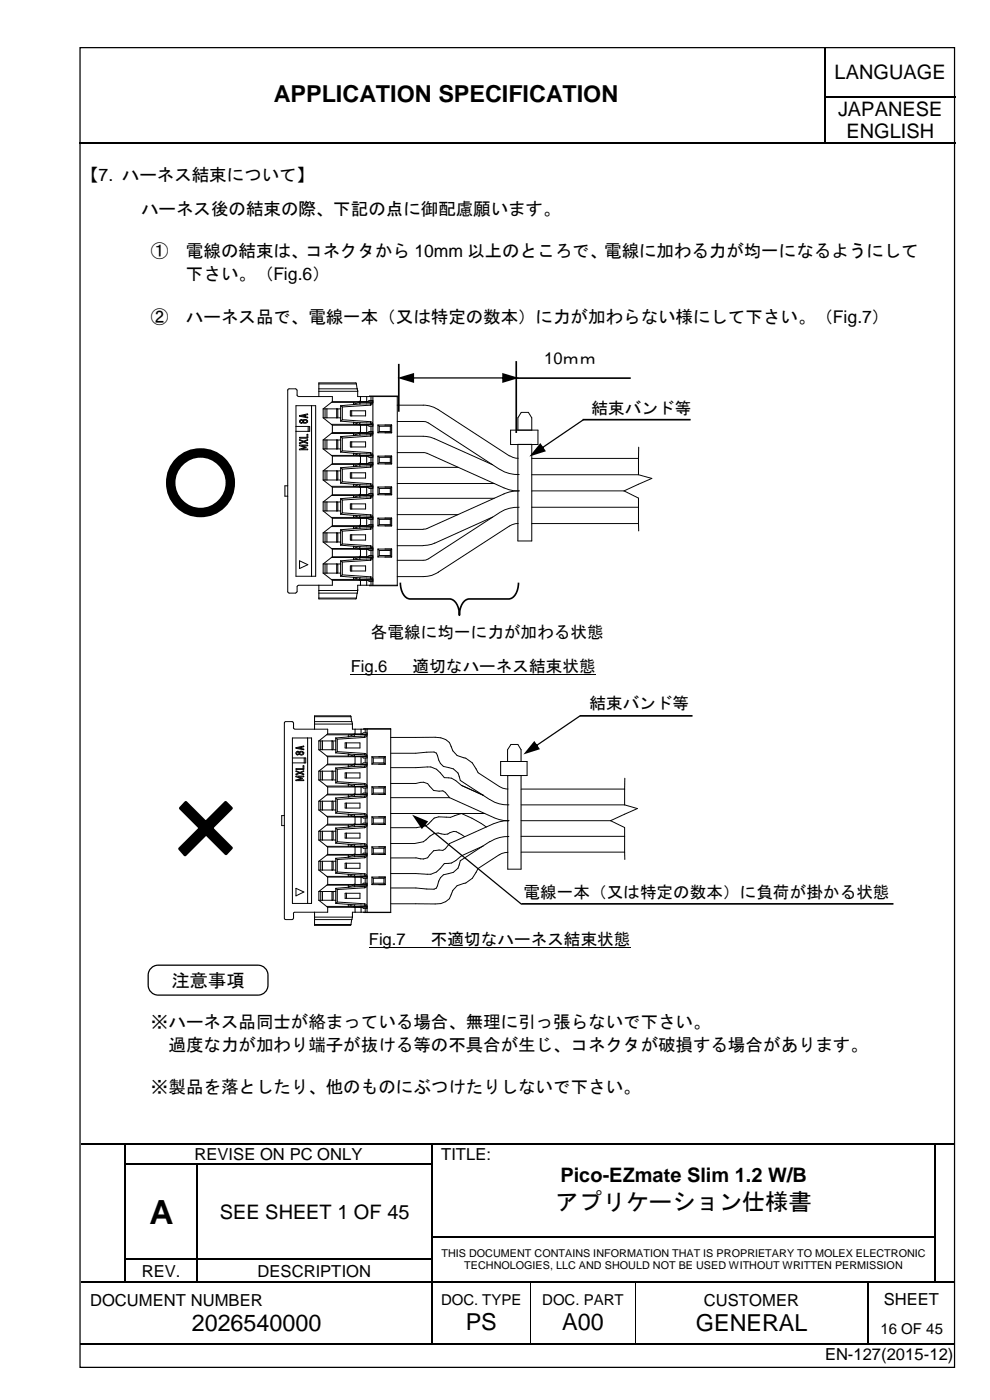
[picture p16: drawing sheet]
<svg xmlns="http://www.w3.org/2000/svg" width="210mm" height="297mm" viewBox="0 0 210 297" stroke-linecap="round" stroke-linejoin="round" font-family="sans-serif">
<defs><g id="words">
<text font-size="21.2" x="33" y="183.2">×</text>
<text font-size="16.9" x="34" y="108.4">○</text>
<text font-size="7.1" x="31.7" y="259.6">A</text>
<g font-size="5">
<text x="58.1" y="21.6">APPLICATION SPECIFICATION</text>
<text x="117.8" y="256.7">アプリケーション仕様書</text>
<text x="40.6" y="282.4">2026540000</text>
<text x="98.7" y="282.2">PS</text>
<text x="119.2" y="282.2">A00</text>
<text x="147.6" y="282.4">GENERAL</text>
</g>
<g font-size="4.2">
<text x="176.9" y="16.7">LANGUAGE</text>
<text x="177.7" y="24.5">JAPANESE</text>
<text x="179.4" y="29.4">ENGLISH</text>
<text x="118.8" y="250.7">Pico-EZmate Slim 1.2 W/B</text>
<text x="46.6" y="258.6">SEE SHEET 1 OF 45</text>
</g>
<text font-size="3.9" x="36.3" y="209.5">注意事項</text>
<g font-size="3.7">
<text x="17.2" y="38.3">【7. ハーネス結束について】</text>
<text x="29.9" y="45.6">ハーネス後の結束の際、下記の点に御配慮願います。</text>
<text x="32" y="54.6">①</text>
<text x="39.4" y="54.6">電線の結束は、コネクタから 10mm 以上のところで、電線に加わる力が均一になるようにして</text>
<text x="39.4" y="59.4">下さい。（Fig.6）</text>
<text x="32" y="68.5">②</text>
<text x="39.4" y="68.5">ハーネス品で、電線一本（又は特定の数本）に力が加わらない様にして下さい。（Fig.7）</text>
<text x="32" y="218.1">※ハーネス品同士が絡まっている場合、無理に引っ張らないで下さい。</text>
<text x="35.7" y="222.9">過度な力が加わり端子が抜ける等の不具合が生じ、コネクタが破損する場合があります。</text>
<text x="32" y="232">※製品を落としたり、他のものにぶつけたりしないで下さい。</text>
</g>
<g font-size="3.5">
<text x="115.4" y="77.3">10ｍｍ</text>
<text x="125.4" y="87.8">結束バンド等</text>
<text x="78.6" y="135.3">各電線に均一に力が加わる状態</text>
<text x="74.4" y="142.6">Fig.6</text>
<text x="87.5" y="142.6">適切なハーネス結束状態</text>
<text x="125" y="150.4">結束バンド等</text>
<text x="111" y="190.4">電線一本（又は特定の数本）に負荷が掛かる状態</text>
<text x="78.2" y="200.6">Fig.7</text>
<text x="91.3" y="200.6">不適切なハーネス結束状態</text>
<text x="41.2" y="246.1">REVISE ON PC ONLY</text>
<text x="93.5" y="246.1">TITLE:</text>
<text x="30.1" y="270.8">REV.</text>
<text x="54.6" y="270.8">DESCRIPTION</text>
<text x="19.1" y="277">DOCUMENT NUMBER</text>
<text x="149.2" y="277">CUSTOMER</text>
<text x="187.4" y="276.8">SHEET</text>
<text x="174.9" y="288.6">EN-127(2015-12)</text>
</g>
<g font-size="3.2">
<text x="93.5" y="276.9">DOC. TYPE</text>
<text x="115" y="276.9">DOC. PART</text>
<text x="186.6" y="283">16 OF 45</text>
</g>
<g font-size="2.3">
<text x="93.6" y="266.6">THIS DOCUMENT CONTAINS INFORMATION THAT IS PROPRIETARY TO MOLEX ELECTRONIC</text>
<text x="98.4" y="269.3">TECHNOLOGIES, LLC AND SHOULD NOT BE USED WITHOUT WRITTEN PERMISSION</text>
</g>
</g></defs>
<g fill="none" stroke="#000" stroke-width=".25">
<path d="M175 10.2v10.2M16.8 30.4h158M175 20.6v9.7M175.1 20.5h27.4M175.1 30.4h27.4M17.2 242.6h9.3M26.6 242.8v4M26.6 247.1v4.8M26.6 252.2v4.9M26.6 257.3v4.9M26.7 242.6h64.8M26.7 247h15"/>
<path d="M41.8 247.1v4.8M41.8 252.2v4.9M41.8 257.3v4.9M42 247h49.5M91.6 242.8v4M91.6 247.1v4.8M91.6 252.2v4.9M91.6 257.3v4.9M91.8 242.6h106.3M198.2 242.8v4M198.2 247.1v4.8M198.2 252.2v4.9"/>
<path d="M198.2 257.3v4.9M198.4 242.6h4M17.2 272h9.3M26.6 262.5v4.6M26.6 267.3v4.6M26.7 267.2h15M26.7 272h15M41.8 262.5v4.6M41.8 267.3v4.6M42 267.2h49.5M42 272h49.5M91.6 262.5v4.6"/>
<path d="M91.6 267.3v4.6M91.6 272.2v12.9M91.8 262.3h106.3M91.8 272h20.6M112.6 272h22M134.9 272h49M184 272.2v12.9M184.1 272h14M198.2 262.5v4.6M198.2 267.3v4.6M198.4 272h4M16.9 285.2h74.6"/>
<path d="M91.8 285.2h20.6M112.6 285.2h22M134.9 285.2h49M184.1 285.2h18.3"/>
</g>
<g fill="#000">
<path d="M174.8 20.4h.3v.2h-.3z" fill-rule="evenodd"/>
<path d="M174.8 30.3h.3v.3h-.3z" fill-rule="evenodd"/>
<path d="M26.5 242.5h.2v.3h-.2z" fill-rule="evenodd"/>
<path d="M26.5 246.8h.2v.3h-.2z" fill-rule="evenodd"/>
<path d="M26.5 251.9h.2v.3h-.2z" fill-rule="evenodd"/>
<path d="M26.5 257.1h.2v.2h-.2z" fill-rule="evenodd"/>
<path d="M41.7 246.8h.3v.3h-.3z" fill-rule="evenodd"/>
<path d="M41.7 251.9h.3v.3h-.3z" fill-rule="evenodd"/>
<path d="M41.7 257.1h.3v.2h-.3z" fill-rule="evenodd"/>
<path d="M91.5 242.5h.3v.3h-.3z" fill-rule="evenodd"/>
<path d="M91.5 246.8h.3v.3h-.3z" fill-rule="evenodd"/>
<path d="M91.5 251.9h.3v.3h-.3z" fill-rule="evenodd"/>
<path d="M91.5 257.1h.3v.2h-.3z" fill-rule="evenodd"/>
<path d="M198.1 242.5h.3v.3h-.3z" fill-rule="evenodd"/>
<path d="M198.1 246.8h.3v.3h-.3z" fill-rule="evenodd"/>
<path d="M198.1 251.9h.3v.3h-.3z" fill-rule="evenodd"/>
<path d="M198.1 257.1h.3v.2h-.3z" fill-rule="evenodd"/>
<path d="M26.5 262.2h.2v.3h-.2z" fill-rule="evenodd"/>
<path d="M26.5 267.1h.2v.2h-.2z" fill-rule="evenodd"/>
<path d="M26.5 271.9h.2v.3h-.2z" fill-rule="evenodd"/>
<path d="M41.7 262.2h.3v.3h-.3z" fill-rule="evenodd"/>
<path d="M41.7 267.1h.3v.2h-.3z" fill-rule="evenodd"/>
<path d="M41.7 271.9h.3v.3h-.3z" fill-rule="evenodd"/>
<path d="M91.5 262.2h.3v.3h-.3z" fill-rule="evenodd"/>
<path d="M91.5 267.1h.3v.2h-.3z" fill-rule="evenodd"/>
<path d="M91.5 271.9h.3v.3h-.3z" fill-rule="evenodd"/>
<path d="M112.4 271.9h.2v.3h-.2z" fill-rule="evenodd"/>
<path d="M134.6 271.9h.3v.3h-.3z" fill-rule="evenodd"/>
<path d="M183.9 271.9h.2v.3h-.2z" fill-rule="evenodd"/>
<path d="M198.1 262.2h.3v.3h-.3z" fill-rule="evenodd"/>
<path d="M198.1 267.1h.3v.2h-.3z" fill-rule="evenodd"/>
<path d="M198.1 271.9h.3v.3h-.3z" fill-rule="evenodd"/>
<path d="M91.5 285.1h.3v.3h-.3z" fill-rule="evenodd"/>
<path d="M112.4 285.1h.2v.3h-.2z" fill-rule="evenodd"/>
<path d="M134.6 285.1h.3v.3h-.3z" fill-rule="evenodd"/>
<path d="M183.9 285.1h.2v.3h-.2z" fill-rule="evenodd"/>
</g>
<path d="M112.5 272.2v12.9M134.7 272.2v12.9" fill="none" stroke="#000" stroke-width=".21"/>
<path d="M55.6 15.8h112.4v9.7h-112.4z" fill-rule="evenodd" fill="#fff"/>
<path d="M17 10.1h185.4v280h-185.4zM32 205.4l1-.6h.5h21.2a2.12 2.12 0 0 1 2.1 2.1 3.8 3.8 0 0 1-.6 3.6l-.9 .5-.6 .1h-21.2a2.12 2.12 0 0 1-2.1-2.1 3.8 3.8 0 0 1 .6-3.6z" fill="none" stroke="#000" stroke-width=".26"/>
<path d="M84.5 77.2v10.2M109.4 76.6v15.3M107 80.2h26.7M123.5 89h22.9M84.9 123.6a3.6 3.6 0 0 0 1.6 3.4l8.8 .1a2.67 2.67 0 0 1 2 2.6l.1 .8a3.6 3.6 0 0 1 1.6-3.3l8.8-.1a2.67 2.67 0 0 0 2.1-2.7v-.8M122.9 151.9h23.9M110.5 191.8h78.9" fill="none" stroke="#000" stroke-width=".35"/>
<g fill="none" stroke="#000" stroke-width=".21">
<path d="M62.7 86.1h4.2v36.2h-4.2zM62.7 90.5h3v1h-3M63.5 88.2l1.8-.3-.5 .2v.3l.4 .1v.1zM63.5 93.4v-.1l.9 .3 .8-.3v.1l-.7 .3 .7 .3M63.5 93.9l.1 .2 .8-.3 .7 .3 .1-.2M63.5 94.6v-.2l1.8 .1-1.3 .1 .9 .3M63.5 93.4l.7 .3-.7 .3M63.5 94.6l1.1 .3-1.1 .4M63.9 88.2l.7-.1v.3zM64.3 89.2l.4-.2 .5 .2v.3l-.3 .3-.5-.1M64.3 89.2l-.3-.2a.41 .41 0 0 0-.5 .3 .41 .41 0 0 0 .2 .5 .41 .41 0 0 0 .6-.2l.1 .2M64.4 89.2h.5l.2 .3-.6 .1-.2-.1z"/>
<path d="M64.9 94.8v.2l-.9 .3 1.3 .1h-1.8v-.1M65.2 92.9v-.8l-.1 .7h-1.6l.1 .2h1.6M65.3 90.5v1M66 86.1v36.2M67.6 82.5h8.2v.5M67.6 83h8.2M67.6 81.4h8M68.5 86.7v1.9M68.5 93.3v1.9M68.5 99.9v1.9M68.5 88.6l2 1.6M68.5 95.2l2 1.6"/>
<path d="M68.5 99.9h3.7M68.5 88.6h3.7M68.5 86.7h3.7M68.5 93.3h3.7M68.5 95.2h3.7M68.9 86.7v1.9M68.9 93.3v1.9M68.9 99.9v1.9M69.3 86.7v1.9M69.3 93.3v1.9M69.3 99.9v1.9M70.3 98.5h4.7"/>
<path d="M70.3 90h4.7M70.3 85.4h4.7M70.3 92h4.7M70.3 96.6h4.7M70.5 85.2v-1.1h-7.2l-.3-.2-.1-1.3-1.6-.1-.3 .3v42.7l.3 .3M70.5 90.2v1.6M70.5 96.8v1.6M70.5 90.2h7.5l.3 .2h.8M70.5 85.2l-2 1.5M70.5 91.8l-2 1.5M70.5 96.8h7.5l.3 .2h.8M70.5 98.4l-2 1.5"/>
<path d="M71.4 86.7v1.9M71.4 93.3v1.9M71.4 99.9v1.9M71.5 99.9l.1 .2v1.5l-.1 .2M71.5 86.7l.1 .2v1.6l-.1 .1M71.5 93.3l.1 .2v1.6l-.1 .1M72.2 86.1v3.3M72.2 92.6v3.3M72.2 99.2v3.3M72.2 86.1l.4 .2M72.2 95.9l6.3 .4M72.2 92.6l.4 .3"/>
<path d="M72.2 89.4l6.3 .4M72.2 99.2l.4 .3M72.6 86.3v2.8M72.6 92.9v2.7M72.6 99.5v2.7M72.6 95.6l-.4 .3M72.6 89.1l-.4 .3M72.6 95.6l5.9 .4M72.6 89.1l5.9 .4M74.3 87.2h3.2v1h-3.2zM74.3 93.7h3.2v1.1h-3.2zM74.6 87.2v1"/>
<path d="M74.6 93.7v1.1M75 98.5v.4M75 98.9v.1M75 89.6l1.3 .5M75 89.6h.1M75 85.4v.4M75 85.8h.1M75 90l1.3 .1M75 89.6v.4M75 96.1v.1M75 96.2v.4M75 96.6l1.3 .1"/>
<path d="M75 92v.4M75 96.2l1.3 .5M75 92.4h.1M75.6 81.4l-.2-.2h-7.8v2.9M75.6 81.4l.1 1.1M75.8 83h.1M75.8 83v1.1h8.4M76.3 98.4h.1M76.3 85.3h.1M76.3 90.1h.1M76.3 96.7h.1M76.3 91.9h.1"/>
<path d="M76.3 98.4v.1M76.3 98.4l-1.3 .1M76.3 98.5l-1.3 .4M76.3 98.5v.4M76.3 89.7v.4M76.3 85.3l-1.3 .1M76.3 85.3v.4M76.3 85.3l-1.3 .5M76.3 91.9l-1.3 .1M76.3 96.2v.5M76.3 91.9l-1.3 .5M76.3 91.9v.4"/>
<path d="M76.3 98.4h2.7M76.3 98.5h2.7M76.3 90.1h2.7M76.3 85.3h2.7M76.3 96.7h2.7M76.3 91.9h2.7M76.4 84.1v1.1M76.4 90.2v1.6M76.4 96.8v1.6M77.7 84.1v1.1M77.7 90.2v1.6M77.7 96.8v1.6"/>
<path d="M78.4 84.1v-.1h5.8v40.3h-5.8v-.1M78.5 89.8l.5 .2 .1 .3M78.5 89.5l.4 .1 .2 .4M78.5 96.3l.5 .3 .1 .3M78.5 96l.4 .2 .2 .4M78.5 86v-.3l-6.3 .4M78.5 89.5v.3M78.5 92.2v.3M78.5 96v.3M78.5 98.8v.3M78.5 92.2l-6.3 .4M78.5 92.5l-5.9 .4"/>
<path d="M78.5 86l-5.9 .3M78.5 98.8l-6.3 .4M78.5 99.1l-5.9 .4M78.7 84.1v.9M78.7 90.4v1.1M78.7 97v1.1M79.1 85.1l-.1 .3-.5 .2M79.1 91.7l-.1 .3-.5 .2M79.1 92l-.2 .4-.4 .1M79.1 85.4l-.2 .4-.4 .2M79.1 98.3l-.1 .3-.5 .2M79.1 98.6l-.2 .3-.4 .2"/>
<path d="M79.1 84.1v40.1M79.1 85h-.8l-.3 .2h-7.5M79.1 91.5h-.8l-.3 .3h-7.5M79.1 98.1h-.8l-.3 .3h-7.5M80.1 90.2v1.6M80.1 96.8v1.6M80.1 91.8h2.9M80.1 90.2h2.9M80.1 90.2l.3 .2M80.1 96.8h2.9M80.1 96.8l.3 .2M80.1 98.4h2.9"/>
<path d="M80.4 90.4v1.1M80.4 97v1.1M80.4 91.5h2.4M80.4 91.5l-.3 .3M80.4 90.4h2.4M80.4 98.1h2.4M80.4 97h2.4M80.4 98.1l-.3 .3M82.8 90.4v1.1M82.8 97v1.1M82.8 91.5l.2 .3M82.8 98.1l.2 .3"/>
<path d="M83 90.2v1.6M83 96.8v1.6M83 90.2l-.2 .2M83 96.8l-.2 .2M84.2 96h5.8l.5 .2 16.4 7.3a6.7 6.7 0 0 0 3.2 .6 7.1 7.1 0 0 0-3.2 .7l-16.4 7.3-.8 .2M84.2 92.6h5.5l1.5 .1 13.2 5.9M84.2 89.4h5.6l.5 .1 .5 .2M84.2 86h5.5a5.7 5.7 0 0 1 3.2 .9l15.1 9.8M84.2 99.2h12.9M90.8 89.7l15.1 9.9M105.9 99.6a7.2 7.2 0 0 0 4.2 1.1M108 96.7l.7 .3 1.2 .2"/>
<path d="M108.2 91.3h5.9v3h-5.9zM109.8 91.3v-2.7l.7-1.1h1.5l.7 1.1v2.7M109.8 94.3v20.5h2.9v-20.5M112.7 97.3h22.7M135.4 97.3v3.4M135.4 94.9v2.4M61 103.1h-.6v2.2h.6M63.5 119l1.8 .8-1.8 .8zM68.5 106.5v1.9M68.5 113.1v1.9M68.5 119.6v2M68.5 115l2 1.5"/>
<path d="M68.5 108.4l2 1.6M68.5 101.8l2 1.6M68.5 101.8h3.7M68.5 106.5h3.7M68.5 108.4h3.7M68.5 119.6h3.7M68.5 113.1h3.7M68.5 115h3.7M68.9 106.5v1.9M68.9 113.1v1.9M68.9 119.6v2M69.3 106.5v1.9"/>
<path d="M69.3 113.1v1.9M69.3 119.6v2M70.3 103.2h4.7M70.3 109.8h4.7M70.3 105.1h4.7M70.3 118.3h4.7M70.3 116.4h4.7M70.3 111.7h4.7M70.5 103.4v1.6M70.5 110v1.5M70.5 116.5v1.6M70.5 116.5h7.5l.3 .3h.8"/>
<path d="M70.5 118.1l-2 1.5M70.5 103.4h7.5l.3 .2h.8M70.5 110h7.5l.3 .2h.8M70.5 111.5l-2 1.6M70.5 105l-2 1.5M71.4 106.5v1.9M71.4 113.1v1.9M71.4 119.6v2M71.5 106.5l.1 .1v1.6l-.1 .2M71.5 119.7l.1 .1M71.5 113.1l.1 .1v1.6l-.1 .2M71.6 119.8v1.6l-.1 .1"/>
<path d="M72.2 105.8v3.3M72.2 112.4v3.3M72.2 119v3.3M72.2 119l.4 .2M72.2 115.7l6.3 .4M72.2 112.4l.4 .3M72.2 109.1l6.3 .4M72.2 105.8l.4 .3M72.2 102.5l6.3 .4M72.6 106.1v2.7M72.6 112.7v2.7M72.6 119.2v2.8"/>
<path d="M72.6 115.4l5.9 .4M72.6 115.4l-.4 .3M72.6 108.8l5.9 .4M72.6 108.8l-.4 .3M72.6 102.2l-.4 .3M72.6 102.2l5.9 .4M74.3 100.3h3.2v1.1h-3.2zM74.3 106.9h3.2v1.1h-3.2zM74.3 113.5h3.2v1.1h-3.2zM74.6 100.3v1.1M74.6 106.9v1.1M74.6 113.5v1.1"/>
<path d="M75 103.2l1.3 .1M75 102.8v.4M75 102.8l1.3 .5M75 102.7v.1M75 109.3h.1M75 109.8h1.3M75 109.4v.4M75 109.4l1.3 .4M75 105.1v.4M75 105.5v.1M75 118.7v.1M75 118.3v.4"/>
<path d="M75 115.9v.1M75 116v.4M75 116.4h1.3M75 116l1.3 .4M75 112.1v.1M75 111.7v.4M76.3 103.3h.1M76.3 109.8h.1M76.3 105h.1M76.3 118.2h.1M76.3 116.4h.1M76.3 111.6h.1"/>
<path d="M76.3 102.8v.5M76.3 109.4v.4M76.3 105v.1M76.3 105l-1.3 .1M76.3 105.1l-1.3 .4M76.3 105.1v.4M76.3 118.2v.4M76.3 118.2l-1.3 .1M76.3 118.2l-1.3 .5M76.3 116v.4M76.3 111.6v.4M76.3 111.6l-1.3 .1"/>
<path d="M76.3 111.6l-1.3 .5M76.3 103.3h2.7M76.3 109.8h2.7M76.3 105.1h2.7M76.3 105h2.7M76.3 118.2h2.7M76.3 116.4h2.7M76.3 111.6h2.7M76.4 103.4v1.6M76.4 110v1.5M76.4 116.5v1.6M77.7 103.4v1.6"/>
<path d="M77.7 110v1.5M77.7 116.5v1.6M77.7 105.4l-5.5 .4M78.5 115.8l.4 .2 .2 .3M78.5 116.1l.5 .2 .1 .3M78.5 109.2l.4 .2 .2 .3M78.5 102.9l.5 .2 .1 .4M78.5 102.6l.4 .2 .2 .4M78.5 118.6l-6.3 .4M78.5 102.6v.3M78.5 109.2v.3M78.5 112v.3"/>
<path d="M78.5 115.8v.3M78.5 118.6v.3M78.5 118.9l-5.9 .3M78.5 112l-6.3 .4M78.5 112.3l-5.9 .4M78.5 105.7l-5.9 .4M78.5 109.5h.2M78.5 105.4h-.8M78.7 109.5l.3 .2 .1 .4M78.7 103.6v1.1M78.7 110.2v1.1M78.7 116.8v1.1"/>
<path d="M78.7 105.3l-.2 .4M79.1 118l-.1 .3-.5 .3M79.1 118.3l-.2 .4-.4 .2M79.1 111.4l-.1 .3-.5 .3M79.1 111.7a.53 .53 0 0 1-.6 .6M79.1 104.9l-.1 .3-.3 .2M79.1 105.2l-.2 .3-.4 .2M79.1 117.9h-.8l-.3 .2h-7.5M79.1 104.7h-.8l-.3 .3h-7.5M79.1 111.3h-.8l-.3 .2h-7.5M80.1 116.5h2.9M80.1 103.3v1.7"/>
<path d="M80.1 109.9v1.7M80.1 116.5v1.7M80.1 118.2h2.9M80.1 116.5l.3 .3M80.1 105h2.9M80.1 109.9l.3 .3M80.1 109.9h2.9M80.1 111.6h2.9M80.1 103.3l.3 .3M80.1 103.3h2.9M80.4 117.9l-.3 .3M80.4 103.6v1.1"/>
<path d="M80.4 110.2v1.1M80.4 116.8v1.1M80.4 116.8h2.4M80.4 117.9h2.4M80.4 104.7h2.4M80.4 103.6h2.4M80.4 111.3l-.3 .3M80.4 111.3h2.4M80.4 110.2h2.4M80.4 104.7l-.3 .3M82.8 117.9l.2 .3M82.8 103.6v1.1"/>
<path d="M82.8 110.2v1.1M82.8 116.8v1.1M82.8 111.3l.2 .3M82.8 104.7l.2 .3M83 103.3v1.7M83 109.9v1.7M83 116.5v1.7M83 116.5l-.2 .3M83 109.9l-.2 .3M83 103.3l-.2 .3M84.2 105.7h20.6M84.2 109.2h12.9"/>
<path d="M84.2 112.3h5.5M84.2 102.6h20.6M90.8 118.6l-1.1 .3h-5.5M92.2 115.2l-.7 .3-1.8 .2-5.5 .1M104.4 109.7l-12.3 5.6M105.9 108.8l-15.1 9.8M109.9 111l-.7 .1-1.2 .5-15.1 9.8a5.5 5.5 0 0 1-3.2 .9h-5.5M110.1 107.6a7.2 7.2 0 0 0-4.2 1.1M112.7 107.6h22.7M112.7 111.1h22.7M112.7 104.1h19.6M112.7 100.7h22.7"/>
<path d="M132.3 104.1l3.1 1.6v5.4M135.4 100.7l2.8 .8-5.9 2.6M135.4 111.1v1.5M61.3 125.8h1.4M67.6 124.2v2.9h7.8l.2-.2M67.6 126.9h8M67.6 125.3h8.2M68.5 121.6l2 1.5M68.5 121.6h3.7M70.3 122.9h4.7M70.5 123.1v1.1h-7.2l-.3 .3-.1 1-.2 .3M70.5 123.1h7.5l.3 .2h.8"/>
<path d="M72.2 122.3l6.3 .4M72.6 122l-.4 .3M72.6 122l5.9 .4M74.3 120.1h3.2v1h-3.2zM74.6 120.1v1M75 122.9l1.3 .1M75 122.6l1.3 .4M75 122.6v.3M75 122.5v.1M75.7 125.8l-.1 1.1M75.8 125.3h.1M75.8 125.3v.5h-8.2"/>
<path d="M76.3 123h.1M76.3 122.6v.4M76.3 123h2.7M76.4 123.1v1.1M77.7 123.1v1.1M78.5 122.7l.5 .2 .1 .3M78.5 122.4l.4 .1 .2 .4M78.5 122.4v.3M78.7 123.3v.9M84.2 124.2h-8.4v1.1M61.9 153.1l.3 .3M62 153.1h-1.4l-.3 .3v41.4l.3 .3h1.4"/>
<path d="M62 156.6h4.1v35.1h-4.1zM62.2 154.4l.3 .3M62.2 153.4v1M62.5 154.7h7v1M63.1 158.7l.7-.2v.3zM63.5 159.5l-.3-.1a.4 .4 0 0 0-.5 .3 .4 .4 0 0 0 .4 .5M63.5 159.7l.5-.2 .3 .2v.2l-.5 .1zM63.6 159.4a.5 .5 0 0 1 .6 0 .5 .5 0 0 1 .2 .5M63.6 159.5l-.1 .1M64.3 158.4v-.1l-1.6 .3 1.6 .5v-.2M64.4 159.9a.53 .53 0 0 1-.9 0l-.4 .2M64.4 158.4l-.4 .1v.3l.4 .1"/>
<path d="M65.2 156.6v35.1M66.7 153.1h7.9l.1 .5M66.7 152h7.7M66.7 153.6h8M67.6 159.1h3.6M67.6 157.2h3.6M67.6 157.2v1.9M67.6 159.1l1.9 1.4M68 157.2v1.9M68.4 157.2v1.9M69.3 155.9h4.5M69.5 155.7l-1.9 1.5"/>
<path d="M70.4 157.2v1.9M70.4 157.2l.2 .2v1.5l-.2 .2M71.2 156.6v3.1M71.2 159.7l6.1 .4M71.2 156.6l.3 .2M71.5 156.8v2.7M71.5 159.5l5.8 .3M71.5 159.5l-.3 .2M73.2 157.6h3.1v1.1h-3.1zM73.4 157.6v1.1M73.8 156.3h.1M73.8 155.9v.4"/>
<path d="M73.8 159.9v.1M74.4 143.2h51.9M74.4 152l-.1-.1h-7.6v2.8M74.4 152l.2 1.1M74.7 153.6h.1M74.7 153.6v1.1h8.1M75.1 155.8h.1M75.1 155.8l-1.3 .5M75.1 155.8v.4M75.1 155.8l-1.3 .1M75.1 155.8h2.7M75.3 154.7v1"/>
<path d="M76.5 154.7v1M77.1 154.7v-.1h5.7v39l-5.7-.1M77.3 159.8l.4 .2 .1 .4M77.3 156.1v.3M77.3 159.8v.3M77.3 156.4l-5.8 .4M77.3 156.1l-6.1 .5M77.4 154.7v.8M77.8 155.9l-.1 .4-.4 .1M77.8 155.6l-.1 .3-.4 .2M77.8 154.7v38.8M77.8 155.5h-.8l-.2 .2h-7.3"/>
<path d="M82.8 156.4h9.5a3.3 3.3 0 0 1 3.7 2.9l.9 1a5.3 5.3 0 0 1 4.5 3.6l4.5 3 .7 .3 1.1 .2M82.8 159.8h5.4l3.8-.3 .5 .3 .2 .4a2.61 2.61 0 0 0 2.5 2.7 2.7 2.7 0 0 1 2.4 2.7l6.2 4M60.3 173h-.6v2.2h.6M62 160.8h2.8v1.1h-2.8M62.8 164.2v.1M62.8 163.1h1.5v-.6l.1-.1-.1 .8h-1.5zM62.8 163.7l.6 .2-.6 .3M62.8 163.5v.2M62.9 163.6l.7 .3 .7-.3M64.1 165.1v.1l-.9 .3 1.2 .1h-1.6v-.1M64.1 165.1l-.9-.3 1.2-.1-1.6-.1v.2l1 .3-1 .4M64.3 163.5l.1 .2-.7 .2 .7 .3v.1l-.8-.3-.7 .3"/>
<path d="M64.5 160.8v1.1M67.6 176.3h3.6M67.6 178.2h3.6M67.6 165.5h3.6M67.6 163.6h3.6M67.6 171.8h3.6M67.6 170h3.6M67.6 163.6v1.9M67.6 170v1.8M67.6 176.3v1.9M67.6 165.5l1.9 1.5M67.6 171.8l1.9 1.5"/>
<path d="M67.6 178.2l1.9 1.5M68 163.6v1.9M68 170v1.8M68 176.3v1.9M68.4 163.6v1.9M68.4 170v1.8M68.4 176.3v1.9M69.3 175h4.5M69.3 179.6h4.5M69.3 162.3h4.5M69.3 166.8h4.5M69.3 160.4h4.5"/>
<path d="M69.3 173.2h4.5M69.3 168.6h4.5M69.5 179.7h7.3l.2 .3h.8M69.5 160.5h7.3l.2 .3h.8M69.5 174.9l-1.9 1.4M69.5 168.5l-1.9 1.5M69.5 167h7.3l.2 .2h.8M69.5 160.5v1.6M69.5 167v1.5M69.5 173.3v1.6M69.5 179.7v1.6M69.5 162.1l-1.9 1.5"/>
<path d="M69.5 173.3h7.3l.2 .3h.8M70.4 163.6v1.9M70.4 170v1.8M70.4 176.3v1.9M70.4 176.4l.2 .1M70.4 163.6l.2 .2v1.5l-.2 .1M70.4 170l.2 .1v1.6l-.2 .1M70.6 176.5v1.6l-.2 .1M71.2 172.5l6.1 .4M71.2 178.9l6.1 .4v-.3M71.2 166.1l6.1 .4M71.2 162.9v3.2"/>
<path d="M71.2 169.3v3.2M71.2 175.7v3.2M71.2 169.3l.3 .3M71.2 162.9l.3 .3M71.2 175.7l.3 .3M71.5 163.2v2.6M71.5 169.6v2.6M71.5 176v2.6M71.5 172.2l5.8 .4M71.5 172.2l-.3 .3M71.5 165.8l5.8 .4M71.5 165.8l-.3 .3"/>
<path d="M71.5 178.6l-.3 .3M71.5 178.6l5.8 .4M73.2 170.4h3.1v1h-3.1zM73.2 164h3.1v1.1h-3.1zM73.2 176.8h3.1v1h-3.1zM73.4 164v1.1M73.4 170.4v1M73.4 176.8v1M73.8 175.4v.1M73.8 175v.4M73.8 179.1l1.3 .5M73.8 179.1v.5"/>
<path d="M73.8 179.6h1.3M73.8 179.1h.1M73.8 162.6v.1M73.8 166.4l1.3 .4M73.8 162.3v.3M73.8 166.8h1.3M73.8 166.4v.4M73.8 166.3v.1M73.8 160v.4M73.8 160.4l1.3 .1M73.8 160l1.3 .4M73.8 169v.1"/>
<path d="M73.8 172.7v.1M73.8 172.8l1.3 .4M73.8 172.8v.4M73.8 173.2l1.3 .1M73.8 168.6v.4M75.1 174.9h.1M75.1 179.6h.1M75.1 162.2h.1M75.1 166.8h.1M75.1 160.5h.1M75.1 168.6h.1M75.1 173.3h.1"/>
<path d="M75.1 175v.4M75.1 175l-1.3 .4M75.1 174.9l-1.3 .1M75.1 174.9v.1M75.1 179.2v.4M75.1 162.2v.4M75.1 162.2l-1.3 .4M75.1 166.4v.4M75.1 162.2l-1.3 .1M75.1 160.4v.1M75.1 160.1v.3M75.1 168.6v.4"/>
<path d="M75.1 172.8v.4M75.1 168.6l-1.3 .4M75.1 168.6h-1.3M75.1 173.2v.1M75.1 174.9h2.7M75.1 175h2.7M75.1 179.6h2.7M75.1 166.8h2.7M75.1 162.2h2.7M75.1 160.4h2.7M75.1 160.5h2.7M75.1 173.3h2.7"/>
<path d="M75.1 173.2h2.7M75.1 168.6h2.7M75.3 160.5v1.6M75.3 167v1.5M75.3 173.3v1.6M75.3 179.7v1.6M76.5 160.5v1.6M76.5 167v1.5M76.5 173.3v1.6M76.5 179.7v1.6M77.3 172.6l.4 .2 .1 .3M77.3 166.2l.4 .2 .1 .3"/>
<path d="M77.3 166.5l.4 .2 .1 .4M77.3 160.1l.4 .3 .1 .3M77.3 172.9l.4 .2 .1 .3M77.3 179.3l.3 .1 .2 .4M77.3 179l.4 .1 .1 .4M77.3 162.8v-.3l-6.1 .4M77.3 166.2v.3M77.3 168.9v.3M77.3 172.6v.3M77.3 175.3v.3M77.3 168.9l-6.1 .4M77.3 169.2l-5.8 .4"/>
<path d="M77.3 175.3l-6.1 .4M77.3 175.6l-5.8 .4M77.3 162.8l-5.8 .4M77.4 160.8v1.1M77.4 167.2v1.1M77.4 173.6v1M77.4 180v1M77.8 168.7l-.1 .3-.4 .2M77.8 168.4l-.1 .3-.4 .2M77.8 175l-.1 .4-.4 .2M77.8 174.7l-.1 .4-.4 .2M77.8 162.3l-.1 .4-.4 .1"/>
<path d="M77.8 162l-.1 .3-.4 .3M77.8 161.9h-.8l-.2 .2h-7.3M77.8 168.3h-.8l-.2 .2h-7.3M77.8 174.6h-.8l-.2 .3h-7.3M78.9 174.9h2.8M78.9 179.7h2.8M78.9 166.9h2.8M78.9 162.1h2.8M78.9 160.5h2.8M78.9 173.3h2.8M78.9 168.5h2.8M78.9 166.9l.2 .3"/>
<path d="M78.9 160.5v1.6M78.9 166.9v1.6M78.9 173.3v1.6M78.9 179.7v1.6M78.9 173.3l.2 .3M78.9 179.7l.2 .3M78.9 160.5l.2 .3M79.1 168.3h2.3M79.1 168.3l-.2 .2M79.1 167.2h2.3M79.1 160.8v1.1M79.1 167.2v1.1"/>
<path d="M79.1 173.6v1M79.1 180v1M79.1 161.9h2.3M79.1 160.8h2.3M79.1 173.6h2.3M79.1 174.6h2.3M79.1 174.6l-.2 .3M79.1 180h2.3M79.1 161.9l-.2 .2M81.4 168.3l.3 .2M81.4 160.8v1.1M81.4 167.2v1.1"/>
<path d="M81.4 173.6v1M81.4 180v1M81.4 174.6l.3 .3M81.4 161.9l.3 .2M81.7 166.9l-.3 .3M81.7 160.5v1.6M81.7 166.9v1.6M81.7 173.3v1.6M81.7 179.7v1.6M81.7 173.3l-.3 .3M81.7 179.7l-.3 .3M81.7 160.5l-.3 .3"/>
<path d="M82.8 162.9l8.5-.2 1.2 .5 1.7 1.8 1.5 .1 .9 .5 1.2 1 4.6 2.1M82.8 166.2h5.4a2.22 2.22 0 0 1 2.9 .6l.8 .9 2 .1 .5 .3 .9 1.1M82.8 172.6h20M82.8 169.2h12.5M95.3 169.2l9.4 4.3M98.5 177.5l-.7-.5a2.09 2.09 0 0 0-2.9-.1l-.7 .1-1.3-.3-.9 .2-2.2 1.7-1.9 .4h-5.1M102.4 179.5l-4.6 2.1-1.2 1-.9 .5-1.5 .1-1.7 1.8-1.2 .5-8.5-.2M103.1 175.5l-3-1.9-2.3-1-2.3 .8-2.5-.1-.9 .3a4.5 4.5 0 0 1-3.9 2h-5.4M103.9 169.6a6.8 6.8 0 0 0 4 1.2M104.7 174.7l-9.4 4.3-.9 1.1-.5 .3-2 .1-1.2 1.5-.9 .2-1.6-.2M104.8 173.5a6.7 6.7 0 0 0 3.1 .6 7.5 7.5 0 0 0-3.1 .6M106.1 161.6h5.6v2.9h-5.6z"/>
<path d="M107.6 161.6v-2.5l.7-1.2h1.5l.7 1.2v2.5M107.6 164.5v19.9h2.9v-19.9M107.9 177.5a7.2 7.2 0 0 0-4.1 1.1l-6.2 4a2.7 2.7 0 0 1-2.4 2.7 2.61 2.61 0 0 0-2.5 2.6l-.2 .5-.5 .2-3.8-.2h-5.4M110.5 170.8h21.9M110.5 174.1h18.9M110.5 167.4h21.9M110.5 177.4h21.9M129.4 174.1l3 1.5v5.2M132.4 170.8l2.7 .7-5.7 2.6M132.4 167.4v3.4M132.5 165.1l-.1 2.3M62.2 194.8l-.3 .3"/>
<path d="M62.2 193.8v1M62.8 188.5l1.6 .7-1.6 .9zM66.7 193.5v2.8h7.6l.1-.2M66.7 194.6h8M66.7 196.1h7.7M67.6 184.6h3.6M67.6 182.7h3.6M67.6 191h3.6M67.6 189.1h3.6M67.6 182.7v1.9M67.6 189.1v1.9M67.6 191l1.9 1.5"/>
<path d="M67.6 184.6l1.9 1.5M68 182.7v1.9M68 189.1v1.9M68.4 182.7v1.9M68.4 189.1v1.9M69.3 181.4h4.5M69.3 185.9h4.5M69.3 187.8h4.5M69.3 192.3h4.5M69.5 192.5v1h-7l-.3 .3M69.5 186.1h7.3l.2 .2h.8M69.5 186.1v1.5"/>
<path d="M69.5 181.3l-1.9 1.4M69.5 187.6l-1.9 1.5M69.5 192.5h7.3l.2 .2h.8M70.4 182.7v1.9M70.4 189.1v1.9M70.4 182.8l.2 .1v1.5l-.2 .2M70.4 189.1l.2 .2v1.5M70.6 190.8l-.2 .2M71.2 182.1v3.2M71.2 188.5v3.2M71.2 182.1l.3 .2M71.2 185.3l6.1 .4"/>
<path d="M71.2 191.7l6.1 .3M71.2 188.5l.3 .2M71.5 182.3v2.7M71.5 188.7v2.7M71.5 185l-.3 .3M71.5 191.4l5.8 .3M71.5 185l5.8 .4M71.5 191.4l-.3 .3M73.2 183.1h3.1v1.1h-3.1zM73.2 189.5h3.1v1.1h-3.1zM73.4 183.1v1.1M73.4 189.5v1.1"/>
<path d="M73.8 181.4v.4M73.8 181.8v.1M73.8 185.6l1.3 .4M73.8 185.9l1.3 .1M73.8 185.6v.3M73.8 185.5v.1M73.8 187.8v.4M73.8 191.8v.1M73.8 191.9v.4M73.8 191.9l1.3 .5M73.8 192.3l1.3 .1M73.8 188.2h.1"/>
<path d="M74.6 195.1l-.2 1M74.7 194.6h.1M74.7 194.6l-.1 .5h-7.9M75.1 181.3h.1M75.1 186h.1M75.1 187.7h.1M75.1 192.4h.1M75.1 181.3l-1.3 .5M75.1 181.3l-1.3 .1M75.1 181.3v.5M75.1 185.6v.4M75.1 187.8l-1.3 .4"/>
<path d="M75.1 187.7l-1.3 .1M75.1 192v.4M75.1 187.8v.3M75.1 181.3h2.7M75.1 186h2.7M75.1 187.7h2.7M75.1 192.4h2.7M75.3 186.1v1.5M75.3 192.5v1M76.5 186.1v1.5M76.5 192.5v1M77.3 185.7l.4 .2 .1 .3"/>
<path d="M77.3 191.7l.4 .2 .1 .4M77.3 185.4l.4 .2 .1 .3M77.3 192l.4 .3 .1 .3M77.3 181.7v.3M77.3 185.4v.3M77.3 188.3v-.3l-6.1 .5M77.3 191.7v.3M77.3 182l-5.8 .3M77.3 181.7l-6.1 .4M77.3 188.3l-5.8 .4M77.4 186.3v1.1M77.4 192.7v.8"/>
<path d="M77.8 181.5l-.1 .3-.4 .2M77.8 181.2l-.1 .3-.4 .2M77.8 187.8l-.1 .4-.4 .1M77.8 187.5l-.2 .5-.3 .1M77.8 181h-.8l-.2 .3h-7.3M77.8 187.4h-.8l-.2 .2h-7.3M78.9 181.3h2.8M78.9 186.1h2.8M78.9 187.7h2.8M78.9 186.1v1.6M78.9 186.1l.2 .2M79.1 186.3v1.1"/>
<path d="M79.1 181h2.3M79.1 181l-.2 .3M79.1 187.4h2.3M79.1 186.3h2.3M79.1 187.4l-.2 .3M81.4 186.3v1.1M81.4 181l.3 .3M81.4 187.4l.3 .3M81.7 186.1v1.6M81.7 186.1l-.3 .2M82.8 182h5.4M82.8 193.5h-8.1v1.1"/>
<path d="M107.7 180.8l-1.4 .3-.4 .2-4.5 2.9-.5 .9a5.1 5.1 0 0 1-4 2.8l-.9 1-.4 .9a3.1 3.1 0 0 1-3.3 2l-9.5-.1M110.5 180.8h21.9M132.4 180.8l.1 1.5M78.2 201.1h55.5"/>
<circle cx="63.9" cy="89.4" r=".26"/>
<circle cx="63.1" cy="159.8" r=".25"/>
</g>
<g fill="#000">
<path d="M87.4 80h19.4v.3h-19.4zM84.3 80.2l3.5-1.1v2.1zM106.5 79.1l3.5 1.1-3.5 1z"/>
<path d="M114.8 95l.1 .2 8.9-6.1-.2-.2zM114.6 94l-2.4 2.9 3.5-1.2z"/>
<path d="M113.5 158.2l.2 .2 9.4-6.4-.2-.2zM113.3 157.2l-2.3 2.9 3.5-1.2z"/>
<path d="M89.9 174.8l20.8 17-.2 .2-20.7-17zM87.4 172.8l3.4 1.5-1.4 1.6z"/>
</g>
<use href="#words"/>
</svg>
